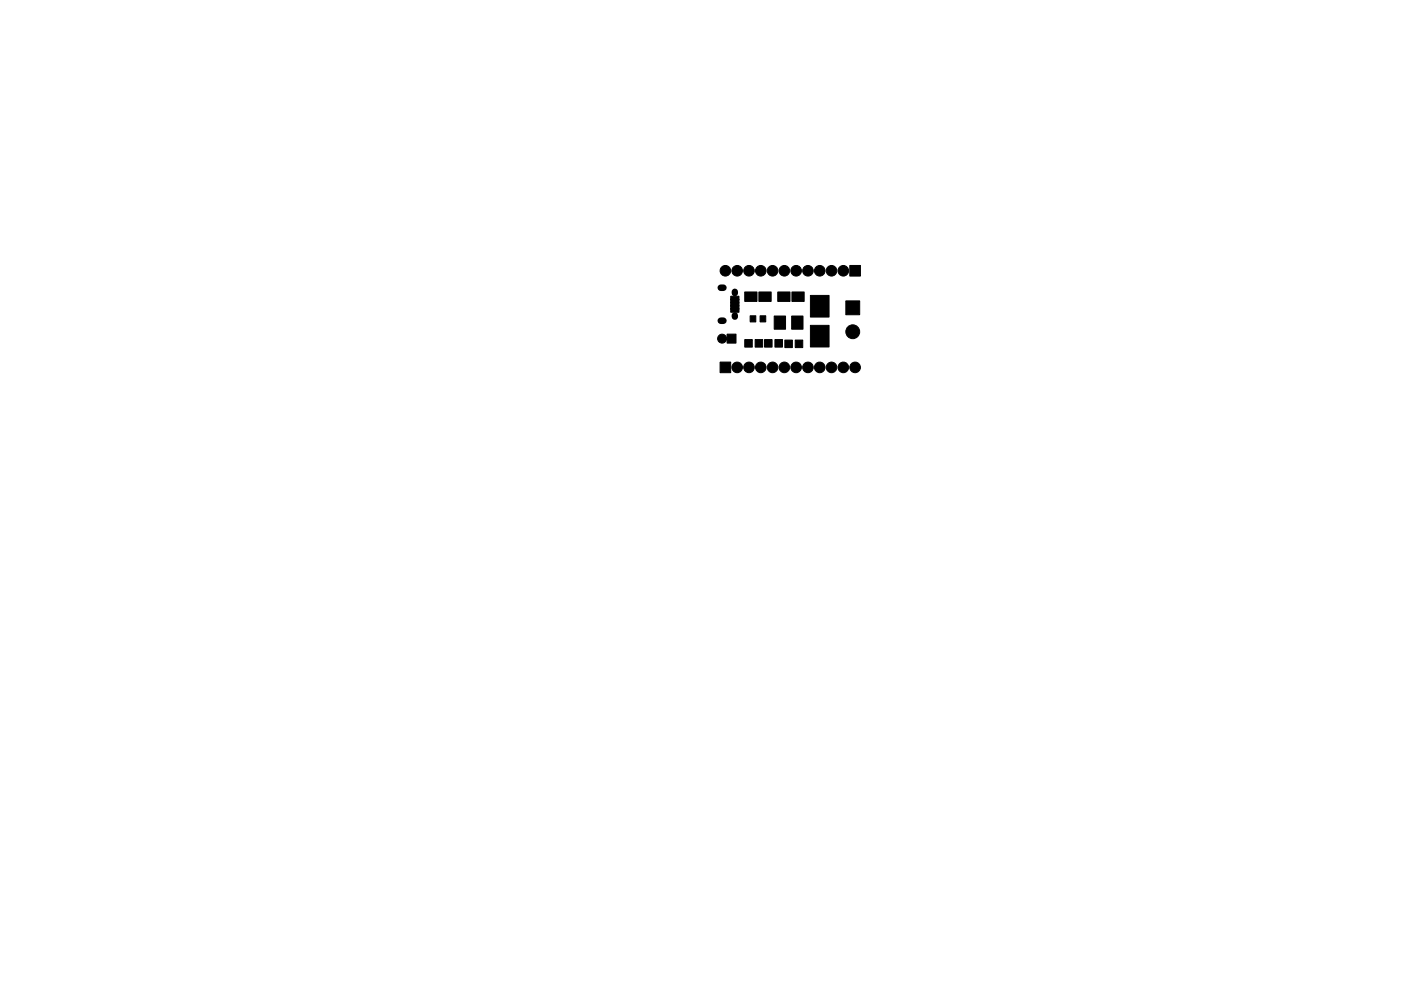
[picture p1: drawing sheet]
<svg xmlns="http://www.w3.org/2000/svg" width="297mm" height="210mm" viewBox="0 0 297 210" stroke-linecap="round" stroke-linejoin="round" font-family="sans-serif">
<g fill="#000" stroke="#000" stroke-width=".21">
<path d="M180.2 56.3h2.2v2.3h-2.2zM152.7 76.8h2.2v2.3h-2.2zM154.9 65.4h1.8v.8h-1.8zM154.9 64.8h1.8v.8h-1.8zM154.9 64.1h1.8v.8h-1.8zM154.9 63.5h1.8v.8h-1.8zM154.9 62.8h1.8v.8h-1.8zM154.2 70.9h1.8v1.9h-1.8zM159 67h1.3v1.3h-1.3zM157.9 72h1.6v1.6h-1.6zM157.9 61.9h2.6v2h-2.6zM161.2 67h1.1v1.3h-1.1z"/>
<path d="M160.1 72h1.6v1.6h-1.6zM162.1 72h1.6v1.6h-1.6zM160.9 61.9h2.6v2h-2.6zM164.3 72h1.6v1.6h-1.6zM164.9 61.9h2.6v2h-2.6zM166.4 72.1h1.6v1.6h-1.6zM164.2 67h2.4v2.8h-2.4zM167.9 61.9h2.6v2h-2.6zM168.6 72.1h1.6v1.6h-1.6zM167.9 67h2.4v2.8h-2.4zM171.8 69h4v4.6h-4zM171.8 62.7h4v4.6h-4z"/>
<path d="M179.3 63.8h3v3h-3z"/>
<circle cx="153.8" cy="57.4" r="1.12"/>
<circle cx="156.3" cy="57.4" r="1.12"/>
<circle cx="158.8" cy="57.4" r="1.12"/>
<circle cx="161.3" cy="57.4" r="1.12"/>
<circle cx="163.8" cy="57.4" r="1.12"/>
<circle cx="166.3" cy="57.4" r="1.12"/>
<circle cx="168.8" cy="57.4" r="1.12"/>
<circle cx="171.3" cy="57.4" r="1.12"/>
<circle cx="173.8" cy="57.4" r="1.12"/>
<circle cx="176.3" cy="57.4" r="1.12"/>
<circle cx="178.8" cy="57.4" r="1.12"/>
<circle cx="153.1" cy="71.8" r=".95"/>
<circle cx="156.3" cy="77.9" r="1.13"/>
<circle cx="158.8" cy="77.9" r="1.13"/>
<circle cx="161.3" cy="77.9" r="1.13"/>
<circle cx="163.8" cy="77.9" r="1.13"/>
<circle cx="166.3" cy="77.9" r="1.13"/>
<circle cx="168.8" cy="77.9" r="1.13"/>
<circle cx="171.3" cy="77.9" r="1.13"/>
<circle cx="173.8" cy="77.9" r="1.13"/>
<circle cx="176.3" cy="77.9" r="1.13"/>
<circle cx="178.8" cy="77.9" r="1.13"/>
<circle cx="180.8" cy="70.4" r="1.47"/>
<circle cx="181.3" cy="77.9" r="1.13"/>
</g>
<path d="M155.8 61.9v.3M155.8 66.9v.3" fill="none" stroke="#000" stroke-width="1.3"/>
<path d="M152.8 68h.6M152.8 61h.6" fill="none" stroke="#000" stroke-width="1.4"/>
</svg>
